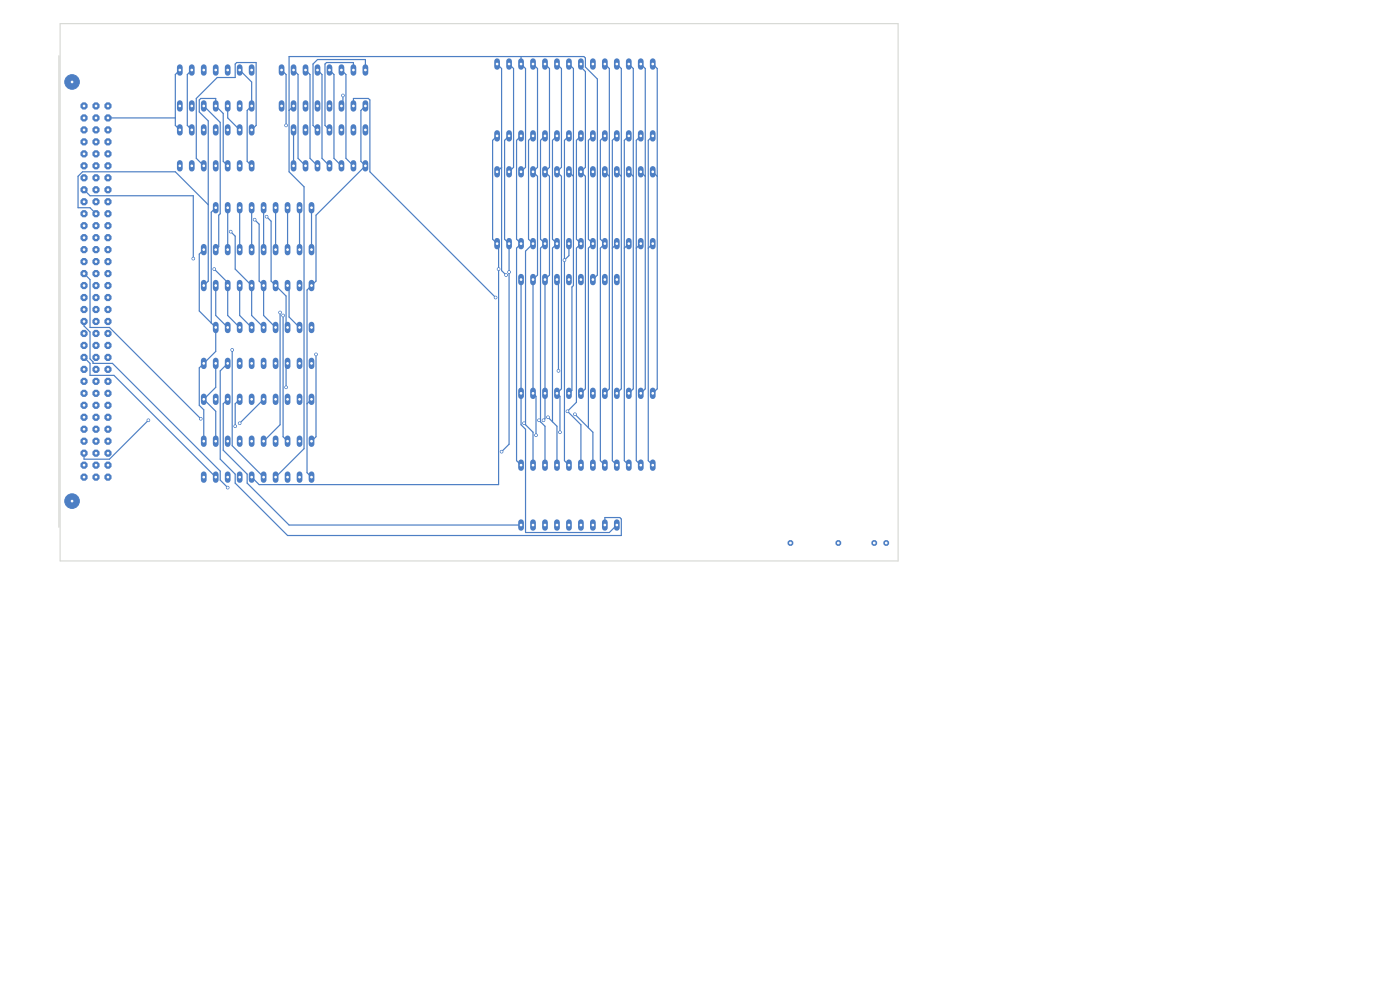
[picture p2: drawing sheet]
<svg xmlns="http://www.w3.org/2000/svg" width="297mm" height="210mm" viewBox="0 0 297 210" stroke-linecap="round" stroke-linejoin="round" font-family="sans-serif">
<g fill="none" stroke="#4d7fc4" stroke-width="1.2">
<path d="M59.7 14.2v1.3M62.3 14.2v1.3M64.8 14.2v1.3M67.4 14.2v1.3M69.9 14.2v1.3M72.4 14.2v1.3M75 14.2v1.3M77.5 14.2v1.3M105.5 13v1.2M108 13v1.2M110.5 13v1.2M113.1 13v1.2"/>
<path d="M115.6 13v1.2M118.2 13v1.2M120.7 13v1.2M123.2 13v1.2M125.8 13v1.2M128.3 13v1.2M130.9 13v1.2M133.4 13v1.2M135.9 13v1.2M138.5 13v1.2M38.1 26.9v1.3M38.1 34.6v1.2"/>
<path d="M40.7 26.9v1.3M40.7 34.6v1.2M43.2 26.9v1.3M43.2 34.6v1.2M45.8 26.9v1.3M45.8 34.6v1.2M48.3 26.9v1.3M48.3 34.6v1.2M50.8 26.9v1.3M50.8 34.6v1.2M53.4 26.9v1.3M53.4 34.6v1.2"/>
<path d="M59.7 21.9v1.2M62.3 21.9v1.2M62.3 26.9v1.3M62.3 34.6v1.2M64.8 21.9v1.2M64.8 26.9v1.3M64.8 34.6v1.2M67.4 21.9v1.2M67.4 26.9v1.3M67.4 34.6v1.2M69.9 21.9v1.2M69.9 26.9v1.3"/>
<path d="M69.9 34.6v1.2M72.4 21.9v1.2M72.4 26.9v1.3M72.4 34.6v1.2M75 21.9v1.2M75 26.9v1.3M75 34.6v1.2M77.5 21.9v1.2M77.5 26.9v1.3M77.5 34.6v1.2M105.5 28.2v1.2M108 28.2v1.2"/>
<path d="M110.5 28.2v1.2M113.1 28.2v1.2M115.6 28.2v1.2M118.2 28.2v1.2M120.7 28.2v1.2M123.2 28.2v1.2M125.8 28.2v1.2M128.3 28.2v1.2M130.9 28.2v1.2M133.4 28.2v1.2M135.9 28.2v1.2M138.5 28.2v1.2"/>
<path d="M110.5 58.7v1.2M113.1 58.7v1.2M115.6 58.7v1.2M118.2 58.7v1.2M120.7 58.7v1.2M123.2 58.7v1.2M125.8 58.7v1.2M128.3 58.7v1.2M130.9 58.7v1.2"/>
</g>
<g fill="#4d7fc4">
<circle cx="177.8" cy="115.2" r=".66"/>
<circle cx="167.7" cy="115.2" r=".66"/>
</g>
<g fill="none" stroke="#4d7fc4" stroke-width="1.2">
<path d="M38.1 14.2v1.3M40.7 14.2v1.3M43.2 14.2v1.3M45.8 14.2v1.3M48.3 14.2v1.3M50.8 14.2v1.3M53.4 14.2v1.3M38.1 21.9v1.2M40.7 21.9v1.2M43.2 21.9v1.2M45.8 21.9v1.2M48.3 21.9v1.2"/>
<path d="M50.8 21.9v1.2M53.4 21.9v1.2M105.5 35.8v1.3M108 35.8v1.3M110.5 35.8v1.3M113.1 35.8v1.3M115.6 35.8v1.3M118.2 35.8v1.3M120.7 35.8v1.3M123.2 35.8v1.3M125.8 35.8v1.3M128.3 35.8v1.3"/>
<path d="M130.9 35.8v1.3M133.4 35.8v1.3M135.9 35.8v1.3M138.5 35.8v1.3M45.8 43.5v1.2M48.3 43.5v1.2M50.8 43.5v1.2M53.4 43.5v1.2M55.9 43.5v1.2M58.5 43.5v1.2M61 43.5v1.2M63.5 43.5v1.2"/>
<path d="M66.1 43.5v1.2M105.5 51.1v1.2M108 51.1v1.2M110.5 51.1v1.2M113.1 51.1v1.2M115.6 51.1v1.2M118.2 51.1v1.2M120.7 51.1v1.2M123.2 51.1v1.2M125.8 51.1v1.2M128.3 51.1v1.2M130.9 51.1v1.2"/>
<path d="M133.4 51.1v1.2M135.9 51.1v1.2M138.5 51.1v1.2M45.8 68.9v1.2M48.3 68.9v1.2M50.8 68.9v1.2M53.4 68.9v1.2M55.9 68.9v1.2M58.5 68.9v1.2M61 68.9v1.2M63.5 68.9v1.2M66.1 68.9v1.2"/>
<path d="M43.2 93v1.2M45.8 93v1.2M48.3 93v1.2M50.8 93v1.2M53.4 93v1.2M55.9 93v1.2M58.5 93v1.2M61 93v1.2M63.5 93v1.2M66.1 93v1.2M43.2 100.6v1.2M45.8 100.6v1.2"/>
<path d="M48.3 100.6v1.2M50.8 100.6v1.2M53.4 100.6v1.2M55.9 100.6v1.2M58.5 100.6v1.2M61 100.6v1.2M63.5 100.6v1.2M66.1 100.6v1.2M110.5 110.8v1.2M113.1 110.8v1.2M115.6 110.8v1.2M118.2 110.8v1.2"/>
<path d="M120.7 110.8v1.2M123.2 110.8v1.2M125.8 110.8v1.2M128.3 110.8v1.2M130.9 110.8v1.2"/>
</g>
<g fill="#4d7fc4">
<circle cx="188" cy="115.2" r=".66"/>
<circle cx="185.5" cy="115.2" r=".66"/>
</g>
<g fill="none" stroke="#4d7fc4" stroke-width="1.2">
<path d="M43.2 52.3v1.3M43.2 60v1.2M45.8 52.3v1.3M45.8 60v1.2M48.3 52.3v1.3M48.3 60v1.2M50.8 52.3v1.3M50.8 60v1.2M53.4 52.3v1.3M53.4 60v1.2M55.9 52.3v1.3M55.9 60v1.2"/>
<path d="M58.5 52.3v1.3M58.5 60v1.2M61 52.3v1.3M61 60v1.2M63.5 52.3v1.3M63.5 60v1.2M66.1 52.3v1.3M66.1 60v1.2M43.2 76.5v1.2M45.8 76.5v1.2M48.3 76.5v1.2M50.8 76.5v1.2"/>
<path d="M53.4 76.5v1.2M55.9 76.5v1.2M58.5 76.5v1.2M61 76.5v1.2M63.5 76.5v1.2M66.1 76.5v1.2M43.2 84.1v1.2M45.8 84.1v1.2M48.3 84.1v1.2M50.8 84.1v1.2M53.4 84.1v1.2M55.9 84.1v1.2"/>
<path d="M58.5 84.1v1.2M61 84.1v1.2M63.5 84.1v1.2M66.1 84.1v1.2M110.5 82.8v1.2M110.5 98.1v1.2M113.1 82.8v1.2M113.1 98.1v1.2M115.6 82.8v1.2M115.6 98.1v1.2M118.2 82.8v1.2M118.2 98.1v1.2"/>
<path d="M120.7 82.8v1.2M120.7 98.1v1.2M123.2 82.8v1.2M123.2 98.1v1.2M125.8 82.8v1.2M125.8 98.1v1.2M128.3 82.8v1.2M128.3 98.1v1.2M130.9 82.8v1.2M130.9 98.1v1.2M133.4 82.8v1.2M133.4 98.1v1.2"/>
<path d="M135.9 82.8v1.2M135.9 98.1v1.2M138.5 82.8v1.2M138.5 98.1v1.2"/>
</g>
<g fill="#4d7fc4" stroke="#4d7fc4" stroke-width=".21">
<circle cx="15.3" cy="106.3" r="1.55"/>
<circle cx="15.3" cy="17.4" r="1.55"/>
</g>
<g fill="#4d7fc4">
<circle cx="17.8" cy="101.2" r=".82"/>
<circle cx="17.8" cy="98.7" r=".82"/>
<circle cx="17.8" cy="96.1" r=".82"/>
<circle cx="17.8" cy="93.6" r=".82"/>
<circle cx="17.8" cy="91.1" r=".82"/>
<circle cx="17.8" cy="88.5" r=".82"/>
<circle cx="17.8" cy="86" r=".82"/>
<circle cx="17.8" cy="83.4" r=".82"/>
<circle cx="17.8" cy="80.9" r=".82"/>
<circle cx="17.8" cy="78.4" r=".82"/>
<circle cx="17.8" cy="75.8" r=".82"/>
<circle cx="17.8" cy="73.3" r=".82"/>
<circle cx="17.8" cy="70.7" r=".82"/>
<circle cx="17.8" cy="68.2" r=".82"/>
<circle cx="17.8" cy="65.7" r=".82"/>
<circle cx="17.8" cy="63.1" r=".82"/>
<circle cx="17.8" cy="60.6" r=".82"/>
<circle cx="17.8" cy="58" r=".82"/>
<circle cx="17.8" cy="55.5" r=".82"/>
<circle cx="17.8" cy="53" r=".82"/>
<circle cx="17.8" cy="50.4" r=".82"/>
<circle cx="17.8" cy="47.9" r=".82"/>
<circle cx="17.8" cy="45.3" r=".82"/>
<circle cx="17.8" cy="42.8" r=".82"/>
<circle cx="17.8" cy="40.3" r=".82"/>
<circle cx="17.8" cy="37.7" r=".82"/>
<circle cx="17.8" cy="35.2" r=".82"/>
<circle cx="17.8" cy="32.6" r=".82"/>
<circle cx="17.8" cy="30.1" r=".82"/>
<circle cx="17.8" cy="27.6" r=".82"/>
<circle cx="17.8" cy="25" r=".82"/>
<circle cx="17.8" cy="22.5" r=".82"/>
<circle cx="20.4" cy="101.2" r=".82"/>
<circle cx="20.4" cy="98.7" r=".82"/>
<circle cx="20.4" cy="96.1" r=".82"/>
<circle cx="20.4" cy="93.6" r=".82"/>
<circle cx="20.4" cy="91.1" r=".82"/>
<circle cx="20.4" cy="88.5" r=".82"/>
<circle cx="20.4" cy="86" r=".82"/>
<circle cx="20.4" cy="83.4" r=".82"/>
<circle cx="20.4" cy="80.9" r=".82"/>
<circle cx="20.4" cy="78.4" r=".82"/>
<circle cx="20.4" cy="75.8" r=".82"/>
<circle cx="20.4" cy="73.3" r=".82"/>
<circle cx="20.4" cy="70.7" r=".82"/>
<circle cx="20.4" cy="68.2" r=".82"/>
<circle cx="20.4" cy="65.7" r=".82"/>
<circle cx="20.4" cy="63.1" r=".82"/>
<circle cx="20.4" cy="60.6" r=".82"/>
<circle cx="20.4" cy="58" r=".82"/>
<circle cx="20.4" cy="55.5" r=".82"/>
<circle cx="20.4" cy="53" r=".82"/>
<circle cx="20.4" cy="50.4" r=".82"/>
<circle cx="20.4" cy="47.9" r=".82"/>
<circle cx="20.4" cy="45.3" r=".82"/>
<circle cx="20.4" cy="42.8" r=".82"/>
<circle cx="20.4" cy="40.3" r=".82"/>
<circle cx="20.4" cy="37.7" r=".82"/>
<circle cx="20.4" cy="35.2" r=".82"/>
<circle cx="20.4" cy="32.6" r=".82"/>
<circle cx="20.4" cy="30.1" r=".82"/>
<circle cx="20.4" cy="27.6" r=".82"/>
<circle cx="20.4" cy="25" r=".82"/>
<circle cx="20.4" cy="22.5" r=".82"/>
<circle cx="22.9" cy="101.2" r=".82"/>
<circle cx="22.9" cy="98.7" r=".82"/>
<circle cx="22.9" cy="96.1" r=".82"/>
<circle cx="22.9" cy="93.6" r=".82"/>
<circle cx="22.9" cy="91.1" r=".82"/>
<circle cx="22.9" cy="88.5" r=".82"/>
<circle cx="22.9" cy="86" r=".82"/>
<circle cx="22.9" cy="83.4" r=".82"/>
<circle cx="22.9" cy="80.9" r=".82"/>
<circle cx="22.9" cy="78.4" r=".82"/>
<circle cx="22.9" cy="75.8" r=".82"/>
<circle cx="22.9" cy="73.3" r=".82"/>
<circle cx="22.9" cy="70.7" r=".82"/>
<circle cx="22.9" cy="68.2" r=".82"/>
<circle cx="22.9" cy="65.7" r=".82"/>
<circle cx="22.9" cy="63.1" r=".82"/>
<circle cx="22.9" cy="60.6" r=".82"/>
<circle cx="22.9" cy="58" r=".82"/>
<circle cx="22.9" cy="55.5" r=".82"/>
<circle cx="22.9" cy="53" r=".82"/>
<circle cx="22.9" cy="50.4" r=".82"/>
<circle cx="22.9" cy="47.9" r=".82"/>
<circle cx="22.9" cy="45.3" r=".82"/>
<circle cx="22.9" cy="42.8" r=".82"/>
<circle cx="22.9" cy="40.3" r=".82"/>
<circle cx="22.9" cy="37.7" r=".82"/>
<circle cx="22.9" cy="35.2" r=".82"/>
<circle cx="22.9" cy="32.6" r=".82"/>
<circle cx="22.9" cy="30.1" r=".82"/>
<circle cx="22.9" cy="27.6" r=".82"/>
<circle cx="22.9" cy="25" r=".82"/>
<circle cx="22.9" cy="22.5" r=".82"/>
</g>
<g fill="#4d7fc4" stroke="#4d7fc4" stroke-width=".21">
<circle cx="60.7" cy="26.6" r=".28"/>
<circle cx="107.4" cy="58.4" r=".28"/>
<circle cx="45.4" cy="57.1" r=".28"/>
<circle cx="48.9" cy="49.1" r=".28"/>
<circle cx="54" cy="46.6" r=".28"/>
<circle cx="56.6" cy="46" r=".28"/>
<circle cx="41" cy="54.9" r=".28"/>
<circle cx="31.5" cy="89.1" r=".28"/>
<circle cx="49.9" cy="90.4" r=".28"/>
<circle cx="50.8" cy="89.8" r=".28"/>
<circle cx="60.7" cy="82.2" r=".28"/>
<circle cx="49.3" cy="74.2" r=".28"/>
<circle cx="48.3" cy="103.4" r=".28"/>
<circle cx="67" cy="75.2" r=".28"/>
<circle cx="60.1" cy="66.9" r=".28"/>
<circle cx="59.4" cy="66.3" r=".28"/>
<circle cx="42.6" cy="88.8" r=".28"/>
<circle cx="122" cy="87.9" r=".28"/>
<circle cx="120.4" cy="87.2" r=".28"/>
<circle cx="119.7" cy="55.2" r=".28"/>
<circle cx="116.3" cy="88.5" r=".28"/>
<circle cx="114.3" cy="89.1" r=".28"/>
<circle cx="111.2" cy="89.8" r=".28"/>
<circle cx="113.7" cy="92.3" r=".28"/>
<circle cx="115.3" cy="89.1" r=".28"/>
<circle cx="118.5" cy="78.7" r=".28"/>
<circle cx="118.8" cy="91.7" r=".28"/>
<circle cx="108" cy="57.7" r=".28"/>
<circle cx="106.4" cy="95.8" r=".28"/>
<circle cx="105.8" cy="57.1" r=".28"/>
<circle cx="72.8" cy="20.3" r=".28"/>
<circle cx="105.1" cy="63.1" r=".28"/>
</g>
<g fill="none" stroke="#4d7fc4" stroke-width=".25">
<path d="M38.1 14.9l-.9 .9v10.8l.9 1M40.7 14.9l-1 .9v10.8l1 1M50.8 14.9l2.6 2.5v5.1l-1 .9v10.8l1 1M59.7 14.9l1 .9v10.8M62.3 14.9l.9 .9v17.8l1.6 1.6M64.8 14.9l1 .9v17.8l1.6 1.6M67.4 14.9l.9 .9v17.8l1.6 1.6M69.9 14.9l.9 .9v17.8l1.6 1.6M72.4 14.9l1 .9v17.8l1.6 1.6M75 14.9v-1.6h-5.7l-.4 .3v13l1 1M77.5 14.9v-2.3h-10.1l-1 1v13l1 1M105.5 13.6l.9 .9v42.9l1 1"/>
<path d="M108 13.6l.9 .9v21l-.9 .9M110.5 12v1.6l1 .9v21l-1 .9M113.1 13.6l.9 .9v21l-.9 .9 .9 1v21l-.9 .9v24.1l.6 .7v8.2M115.6 13.6l1 .9v21l-1 .9 1 1v21l-1 .9v29.5l-.3 .4M118.2 13.6l.9 .9v21l-.9 .9 .9 1v45.1l-.9 .9 .6 .7v7.6M120.7 13.6l.9 .9v46.1l-.3 .3v21.9l-.6 .6M123.2 13.6v.6l1 1v20.3l-1 .9 1 1v45.1l-1 .9M128.3 13.6l1 .9v68l-1 .9M130.9 13.6l.9 .9v68l-.9 .9M133.4 13.6l.9 .9v68l-.9 .9M135.9 13.6l1 .9v68l-1 .9M138.5 13.6l.9 .9v68l-.9 .9"/>
<path d="M22.9 25h14.3M43.2 22.5l3.5 3.5v19.3l-.3 .4v6.6l-.6 .7M48.3 35.2l-.9-1v-10.1l-1.6-1.6v-1.6h-3.2l-.3 .3v2.5l1.9 2v33.9l-1 1M48.3 22.5v2.5l2.5 2.6M53.4 27.6l.9-1v-13.3h-4.1l-.3 .3v2.8h-3.8l-4.5 4.5v12.7l1.6 1.6M62.3 27.6v7.6M62.3 22.5l-1 .9M72.8 20.3v1.9l-.4 .3M75 22.5v-1.6h3.2l.3 .3v15.2l26.6 26.7M77.5 22.5l-.9 .9v10.8l.9 1-10.5 10.5v13.9l-1.9 1.9v38.8l1 .9M105.5 28.8l-1 1v20.9l1.3 1.3v50.8h-50.8l-1.6-1.6M106.4 35.5l-.9 .9"/>
<path d="M108 28.8l-1 1v20.9l1 1v42.5l-1.6 1.6M110.5 28.8l-.9 1v20.9l.9 1-.9 .9v45.1l.9 1M113.1 28.8l-1 1v20.9l1 1-1.6 1.6v36.8M115.6 28.8l-.9 1v20.9l.9 1-.9 .9v36.9M118.2 28.8l-1 1v20.9l1 1-1 .9v36.9M120.7 28.8l-1 1v67.9l1 1M120.7 36.4l.9 1M123.2 28.8l-.9 1v20.9l.9 1-.9 .9v32.7l-1.9 1.9 2.8 2.9v8.6M125.8 28.8l-1 1v20.9l1 1-1 .9v38.1M128.3 28.8l-.9 1v20.9l.9 1-.9 .9v45.1l.9 1M128.3 36.4l1 1M130.9 28.8l-1 1v67.9l1 1"/>
<path d="M130.9 36.4l.9 1M133.4 28.8l-1 1v67.9l1 1M133.4 36.4l.9 1M135.9 28.8l-.9 1v67.9l.9 1M135.9 36.4l1 1M138.5 28.8l-1 1v67.9l1 1M138.5 36.4l.9 1M17.8 40.3l1.3 1.2h21.9v13.4M17.8 58l1.3 1.3v10.2h4.1l19.4 19.3M43.2 53l-.9 .9v12.1l3.5 3.5v5l-3.5 3.5v8l.9 .9v6.7M44.2 43.4l-7-7h-19.7l-.9 1v6.7h2.5l1.3 1.2M45.4 57.1l2.9 2.8v7l2.5 2.6"/>
<path d="M45.8 44.1l-1 .9v23.5M48.3 44.1v8.9M48.9 49.1l1 1v7l3.5 3.5v6.3l2.5 2.6M50.8 44.1v8.9M53.4 44.1v8.9M54 46.6l1 1v12l.9 1v6.3l2.6 2.6M55.9 44.1v8.9M56.6 46l.9 .9v12.7l3.2 3.2v6.3l.3 .4M58.5 44.1v8.9M61 44.1v8.9M63.5 44.1v8.9M66.1 44.1v8.9"/>
<path d="M110.5 59.3v30.8l1 1v21.9h17.8l1.6-1.6M118.2 59.3l.3 .3v19.1M120.7 51.7v2.5l-1 1M125.8 59.3l.9-.9v-41.6l-2.5-2.6v-1.9l-.3-.3h-62.6v24.4l3.2 3.2v55.6l-6 6M130.9 51.7l-1 .9M133.4 51.7l-1 .9M135.9 51.7l-.9 .9M138.5 51.7l-1 .9M17.8 68.2v.9l1.3 1.3v5.7l.6 .7v.3h4.2l22.8 22.8v2l1.6 1.5M17.8 75.8l1.3 1.3v2.5h5.1l21.6 21.6M45.8 60.6v6.3l2.5 2.6M45.8 77.1v5.1l-2.6 2.5 2.6 2.5v6.4"/>
<path d="M48.3 77.1l-1.6 1.6v18.7l3.2 3.2v1.9l11.1 11.1h70.8v-3.5l-.3-.3h-3.2v1.6M49.3 74.2v20.3l6.6 6.7M50.8 60.6v6.3l2.6 2.6M59.4 66.3v23.8l-3.5 3.5M60.1 66.9v25.7l.9 1M61 77.1l-.3 .3v4.8M61 60.6l.3 .3v6.3l2.2 2.3M67 75.2v17.4l-.9 1M31.5 89.2l-8.3 8.2h-5.4v-1.3M48.3 84.7l-.9 1v9.8l5 5.1v1.9l8.9 8.9h49.2M50.8 84.7l-.9 1v4.7M55.9 84.7l-5.1 5.1"/>
<path d="M66.1 84.7l-1 1M111.2 89.8l1.9 1.9v7M114.3 89.2l1.3 1.2v8.3M116.3 88.5l1.9 1.9v8.3M122 87.9l2.8 2.8M124.8 90.7l1 1v7"/>
</g>
<path d="M12.5 11.8v100.1M12.7 5h177.8v114h-177.8z" fill="none" stroke="#d0d2cd" stroke-width=".21"/>
<g fill="#fff" stroke="#fff" stroke-width=".21">
<circle cx="60.7" cy="26.6" r=".13"/>
<circle cx="107.4" cy="58.4" r=".13"/>
<circle cx="45.4" cy="57.1" r=".13"/>
<circle cx="48.9" cy="49.1" r=".13"/>
<circle cx="54" cy="46.6" r=".13"/>
<circle cx="56.6" cy="46" r=".13"/>
<circle cx="41" cy="54.9" r=".13"/>
<circle cx="31.5" cy="89.1" r=".13"/>
<circle cx="49.9" cy="90.4" r=".13"/>
<circle cx="50.8" cy="89.8" r=".13"/>
<circle cx="60.7" cy="82.2" r=".13"/>
<circle cx="49.3" cy="74.2" r=".13"/>
<circle cx="48.3" cy="103.4" r=".13"/>
<circle cx="67" cy="75.2" r=".13"/>
<circle cx="60.1" cy="66.9" r=".13"/>
<circle cx="59.4" cy="66.3" r=".13"/>
<circle cx="42.6" cy="88.8" r=".13"/>
<circle cx="122" cy="87.9" r=".13"/>
<circle cx="120.4" cy="87.2" r=".13"/>
<circle cx="119.7" cy="55.2" r=".13"/>
<circle cx="116.3" cy="88.5" r=".13"/>
<circle cx="114.3" cy="89.1" r=".13"/>
<circle cx="111.2" cy="89.8" r=".13"/>
<circle cx="113.7" cy="92.3" r=".13"/>
<circle cx="115.3" cy="89.1" r=".13"/>
<circle cx="118.5" cy="78.7" r=".13"/>
<circle cx="118.8" cy="91.7" r=".13"/>
<circle cx="108" cy="57.7" r=".13"/>
<circle cx="106.4" cy="95.8" r=".13"/>
<circle cx="105.8" cy="57.1" r=".13"/>
<circle cx="72.8" cy="20.3" r=".13"/>
<circle cx="105.1" cy="63.1" r=".13"/>
<circle cx="110.5" cy="59.3" r=".17"/>
<circle cx="113.1" cy="59.3" r=".17"/>
<circle cx="115.6" cy="59.3" r=".17"/>
<circle cx="118.2" cy="59.3" r=".17"/>
<circle cx="120.7" cy="59.3" r=".17"/>
<circle cx="123.2" cy="59.3" r=".17"/>
<circle cx="125.8" cy="59.3" r=".17"/>
<circle cx="128.3" cy="59.3" r=".17"/>
<circle cx="130.9" cy="59.3" r=".17"/>
<circle cx="38.1" cy="35.2" r=".17"/>
<circle cx="40.7" cy="35.2" r=".17"/>
<circle cx="43.2" cy="35.2" r=".17"/>
<circle cx="45.8" cy="35.2" r=".17"/>
<circle cx="48.3" cy="35.2" r=".17"/>
<circle cx="50.8" cy="35.2" r=".17"/>
<circle cx="53.4" cy="35.2" r=".17"/>
<circle cx="53.4" cy="27.6" r=".17"/>
<circle cx="50.8" cy="27.6" r=".17"/>
<circle cx="48.3" cy="27.6" r=".17"/>
<circle cx="45.8" cy="27.6" r=".17"/>
<circle cx="43.2" cy="27.6" r=".17"/>
<circle cx="40.7" cy="27.6" r=".17"/>
<circle cx="38.1" cy="27.6" r=".17"/>
<circle cx="59.7" cy="22.5" r=".17"/>
<circle cx="62.3" cy="22.5" r=".17"/>
<circle cx="64.8" cy="22.5" r=".17"/>
<circle cx="67.4" cy="22.5" r=".17"/>
<circle cx="69.9" cy="22.5" r=".17"/>
<circle cx="72.4" cy="22.5" r=".17"/>
<circle cx="75" cy="22.5" r=".17"/>
<circle cx="77.5" cy="22.5" r=".17"/>
<circle cx="77.5" cy="14.9" r=".17"/>
<circle cx="75" cy="14.9" r=".17"/>
<circle cx="72.4" cy="14.9" r=".17"/>
<circle cx="69.9" cy="14.9" r=".17"/>
<circle cx="67.4" cy="14.9" r=".17"/>
<circle cx="64.8" cy="14.9" r=".17"/>
<circle cx="62.3" cy="14.9" r=".17"/>
<circle cx="59.7" cy="14.9" r=".17"/>
<circle cx="62.3" cy="35.2" r=".17"/>
<circle cx="64.8" cy="35.2" r=".17"/>
<circle cx="67.4" cy="35.2" r=".17"/>
<circle cx="69.9" cy="35.2" r=".17"/>
<circle cx="72.4" cy="35.2" r=".17"/>
<circle cx="75" cy="35.2" r=".17"/>
<circle cx="77.5" cy="35.2" r=".17"/>
<circle cx="77.5" cy="27.6" r=".17"/>
<circle cx="75" cy="27.6" r=".17"/>
<circle cx="72.4" cy="27.6" r=".17"/>
<circle cx="69.9" cy="27.6" r=".17"/>
<circle cx="67.4" cy="27.6" r=".17"/>
<circle cx="64.8" cy="27.6" r=".17"/>
<circle cx="62.3" cy="27.6" r=".17"/>
<circle cx="105.5" cy="28.8" r=".17"/>
<circle cx="108" cy="28.8" r=".17"/>
<circle cx="110.5" cy="28.8" r=".17"/>
<circle cx="113.1" cy="28.8" r=".17"/>
<circle cx="115.6" cy="28.8" r=".17"/>
<circle cx="118.2" cy="28.8" r=".17"/>
<circle cx="120.7" cy="28.8" r=".17"/>
<circle cx="123.2" cy="28.8" r=".17"/>
<circle cx="125.8" cy="28.8" r=".17"/>
<circle cx="128.3" cy="28.8" r=".17"/>
<circle cx="130.9" cy="28.8" r=".17"/>
<circle cx="133.4" cy="28.8" r=".17"/>
<circle cx="135.9" cy="28.8" r=".17"/>
<circle cx="138.5" cy="28.8" r=".17"/>
<circle cx="138.5" cy="13.6" r=".17"/>
<circle cx="135.9" cy="13.6" r=".17"/>
<circle cx="133.4" cy="13.6" r=".17"/>
<circle cx="130.9" cy="13.6" r=".17"/>
<circle cx="128.3" cy="13.6" r=".17"/>
<circle cx="125.8" cy="13.6" r=".17"/>
<circle cx="123.2" cy="13.6" r=".17"/>
<circle cx="120.7" cy="13.6" r=".17"/>
<circle cx="118.2" cy="13.6" r=".17"/>
<circle cx="115.6" cy="13.6" r=".17"/>
<circle cx="113.1" cy="13.6" r=".17"/>
<circle cx="110.5" cy="13.6" r=".17"/>
<circle cx="108" cy="13.6" r=".17"/>
<circle cx="105.5" cy="13.6" r=".17"/>
<circle cx="177.8" cy="115.2" r=".17"/>
<circle cx="167.7" cy="115.2" r=".17"/>
<circle cx="130.9" cy="111.4" r=".17"/>
<circle cx="128.3" cy="111.4" r=".17"/>
<circle cx="125.8" cy="111.4" r=".17"/>
<circle cx="123.2" cy="111.4" r=".17"/>
<circle cx="120.7" cy="111.4" r=".17"/>
<circle cx="118.2" cy="111.4" r=".17"/>
<circle cx="115.6" cy="111.4" r=".17"/>
<circle cx="113.1" cy="111.4" r=".17"/>
<circle cx="110.5" cy="111.4" r=".17"/>
<circle cx="45.8" cy="44.1" r=".17"/>
<circle cx="48.3" cy="44.1" r=".17"/>
<circle cx="50.8" cy="44.1" r=".17"/>
<circle cx="53.4" cy="44.1" r=".17"/>
<circle cx="55.9" cy="44.1" r=".17"/>
<circle cx="58.5" cy="44.1" r=".17"/>
<circle cx="61" cy="44.1" r=".17"/>
<circle cx="63.5" cy="44.1" r=".17"/>
<circle cx="66.1" cy="44.1" r=".17"/>
<circle cx="43.2" cy="101.2" r=".17"/>
<circle cx="45.8" cy="101.2" r=".17"/>
<circle cx="48.3" cy="101.2" r=".17"/>
<circle cx="50.8" cy="101.2" r=".17"/>
<circle cx="53.4" cy="101.2" r=".17"/>
<circle cx="55.9" cy="101.2" r=".17"/>
<circle cx="58.5" cy="101.2" r=".17"/>
<circle cx="61" cy="101.2" r=".17"/>
<circle cx="63.5" cy="101.2" r=".17"/>
<circle cx="66.1" cy="101.2" r=".17"/>
<circle cx="66.1" cy="93.6" r=".17"/>
<circle cx="63.5" cy="93.6" r=".17"/>
<circle cx="61" cy="93.6" r=".17"/>
<circle cx="58.5" cy="93.6" r=".17"/>
<circle cx="55.9" cy="93.6" r=".17"/>
<circle cx="53.4" cy="93.6" r=".17"/>
<circle cx="50.8" cy="93.6" r=".17"/>
<circle cx="48.3" cy="93.6" r=".17"/>
<circle cx="45.8" cy="93.6" r=".17"/>
<circle cx="43.2" cy="93.6" r=".17"/>
<circle cx="38.1" cy="22.5" r=".17"/>
<circle cx="40.7" cy="22.5" r=".17"/>
<circle cx="43.2" cy="22.5" r=".17"/>
<circle cx="45.8" cy="22.5" r=".17"/>
<circle cx="48.3" cy="22.5" r=".17"/>
<circle cx="50.8" cy="22.5" r=".17"/>
<circle cx="53.4" cy="22.5" r=".17"/>
<circle cx="53.4" cy="14.9" r=".17"/>
<circle cx="50.8" cy="14.9" r=".17"/>
<circle cx="48.3" cy="14.9" r=".17"/>
<circle cx="45.8" cy="14.9" r=".17"/>
<circle cx="43.2" cy="14.9" r=".17"/>
<circle cx="40.7" cy="14.9" r=".17"/>
<circle cx="38.1" cy="14.9" r=".17"/>
<circle cx="105.5" cy="51.7" r=".17"/>
<circle cx="108" cy="51.7" r=".17"/>
<circle cx="110.5" cy="51.7" r=".17"/>
<circle cx="113.1" cy="51.7" r=".17"/>
<circle cx="115.6" cy="51.7" r=".17"/>
<circle cx="118.2" cy="51.7" r=".17"/>
<circle cx="120.7" cy="51.7" r=".17"/>
<circle cx="123.2" cy="51.7" r=".17"/>
<circle cx="125.8" cy="51.7" r=".17"/>
<circle cx="128.3" cy="51.7" r=".17"/>
<circle cx="130.9" cy="51.7" r=".17"/>
<circle cx="133.4" cy="51.7" r=".17"/>
<circle cx="135.9" cy="51.7" r=".17"/>
<circle cx="138.5" cy="51.7" r=".17"/>
<circle cx="138.5" cy="36.4" r=".17"/>
<circle cx="135.9" cy="36.4" r=".17"/>
<circle cx="133.4" cy="36.4" r=".17"/>
<circle cx="130.9" cy="36.4" r=".17"/>
<circle cx="128.3" cy="36.4" r=".17"/>
<circle cx="125.8" cy="36.4" r=".17"/>
<circle cx="123.2" cy="36.4" r=".17"/>
<circle cx="120.7" cy="36.4" r=".17"/>
<circle cx="118.2" cy="36.4" r=".17"/>
<circle cx="115.6" cy="36.4" r=".17"/>
<circle cx="113.1" cy="36.4" r=".17"/>
<circle cx="110.5" cy="36.4" r=".17"/>
<circle cx="108" cy="36.4" r=".17"/>
<circle cx="105.5" cy="36.4" r=".17"/>
<circle cx="45.8" cy="69.5" r=".17"/>
<circle cx="48.3" cy="69.5" r=".17"/>
<circle cx="50.8" cy="69.5" r=".17"/>
<circle cx="53.4" cy="69.5" r=".17"/>
<circle cx="55.9" cy="69.5" r=".17"/>
<circle cx="58.5" cy="69.5" r=".17"/>
<circle cx="61" cy="69.5" r=".17"/>
<circle cx="63.5" cy="69.5" r=".17"/>
<circle cx="66.1" cy="69.5" r=".17"/>
<circle cx="188" cy="115.2" r=".17"/>
<circle cx="185.5" cy="115.2" r=".17"/>
<circle cx="43.2" cy="84.7" r=".17"/>
<circle cx="45.8" cy="84.7" r=".17"/>
<circle cx="48.3" cy="84.7" r=".17"/>
<circle cx="50.8" cy="84.7" r=".17"/>
<circle cx="53.4" cy="84.7" r=".17"/>
<circle cx="55.9" cy="84.7" r=".17"/>
<circle cx="58.5" cy="84.7" r=".17"/>
<circle cx="61" cy="84.7" r=".17"/>
<circle cx="63.5" cy="84.7" r=".17"/>
<circle cx="66.1" cy="84.7" r=".17"/>
<circle cx="66.1" cy="77.1" r=".17"/>
<circle cx="63.5" cy="77.1" r=".17"/>
<circle cx="61" cy="77.1" r=".17"/>
<circle cx="58.5" cy="77.1" r=".17"/>
<circle cx="55.9" cy="77.1" r=".17"/>
<circle cx="53.4" cy="77.1" r=".17"/>
<circle cx="50.8" cy="77.1" r=".17"/>
<circle cx="48.3" cy="77.1" r=".17"/>
<circle cx="45.8" cy="77.1" r=".17"/>
<circle cx="43.2" cy="77.1" r=".17"/>
<circle cx="110.5" cy="98.7" r=".17"/>
<circle cx="113.1" cy="98.7" r=".17"/>
<circle cx="115.6" cy="98.7" r=".17"/>
<circle cx="118.2" cy="98.7" r=".17"/>
<circle cx="120.7" cy="98.7" r=".17"/>
<circle cx="123.2" cy="98.7" r=".17"/>
<circle cx="125.8" cy="98.7" r=".17"/>
<circle cx="128.3" cy="98.7" r=".17"/>
<circle cx="130.9" cy="98.7" r=".17"/>
<circle cx="133.4" cy="98.7" r=".17"/>
<circle cx="135.9" cy="98.7" r=".17"/>
<circle cx="138.5" cy="98.7" r=".17"/>
<circle cx="138.5" cy="83.4" r=".17"/>
<circle cx="135.9" cy="83.4" r=".17"/>
<circle cx="133.4" cy="83.4" r=".17"/>
<circle cx="130.9" cy="83.4" r=".17"/>
<circle cx="128.3" cy="83.4" r=".17"/>
<circle cx="125.8" cy="83.4" r=".17"/>
<circle cx="123.2" cy="83.4" r=".17"/>
<circle cx="120.7" cy="83.4" r=".17"/>
<circle cx="118.2" cy="83.4" r=".17"/>
<circle cx="115.6" cy="83.4" r=".17"/>
<circle cx="113.1" cy="83.4" r=".17"/>
<circle cx="110.5" cy="83.4" r=".17"/>
<circle cx="43.2" cy="60.6" r=".17"/>
<circle cx="45.8" cy="60.6" r=".17"/>
<circle cx="48.3" cy="60.6" r=".17"/>
<circle cx="50.8" cy="60.6" r=".17"/>
<circle cx="53.4" cy="60.6" r=".17"/>
<circle cx="55.9" cy="60.6" r=".17"/>
<circle cx="58.5" cy="60.6" r=".17"/>
<circle cx="61" cy="60.6" r=".17"/>
<circle cx="63.5" cy="60.6" r=".17"/>
<circle cx="66.1" cy="60.6" r=".17"/>
<circle cx="66.1" cy="53" r=".17"/>
<circle cx="63.5" cy="53" r=".17"/>
<circle cx="61" cy="53" r=".17"/>
<circle cx="58.5" cy="53" r=".17"/>
<circle cx="55.9" cy="53" r=".17"/>
<circle cx="53.4" cy="53" r=".17"/>
<circle cx="50.8" cy="53" r=".17"/>
<circle cx="48.3" cy="53" r=".17"/>
<circle cx="45.8" cy="53" r=".17"/>
<circle cx="43.2" cy="53" r=".17"/>
<circle cx="15.3" cy="106.3" r=".18"/>
<circle cx="15.3" cy="17.4" r=".17"/>
<circle cx="17.8" cy="101.2" r=".17"/>
<circle cx="17.8" cy="98.7" r=".17"/>
<circle cx="17.8" cy="96.1" r=".17"/>
<circle cx="17.8" cy="93.6" r=".17"/>
<circle cx="17.8" cy="91.1" r=".17"/>
<circle cx="17.8" cy="88.5" r=".17"/>
<circle cx="17.8" cy="86" r=".17"/>
<circle cx="17.8" cy="83.4" r=".17"/>
<circle cx="17.8" cy="80.9" r=".17"/>
<circle cx="17.8" cy="78.4" r=".17"/>
<circle cx="17.8" cy="75.8" r=".17"/>
<circle cx="17.8" cy="73.3" r=".17"/>
<circle cx="17.8" cy="70.7" r=".17"/>
<circle cx="17.8" cy="68.2" r=".17"/>
<circle cx="17.8" cy="65.7" r=".17"/>
<circle cx="17.8" cy="63.1" r=".17"/>
<circle cx="17.8" cy="60.6" r=".17"/>
<circle cx="17.8" cy="58" r=".17"/>
<circle cx="17.8" cy="55.5" r=".17"/>
<circle cx="17.8" cy="53" r=".17"/>
<circle cx="17.8" cy="50.4" r=".17"/>
<circle cx="17.8" cy="47.9" r=".17"/>
<circle cx="17.8" cy="45.3" r=".17"/>
<circle cx="17.8" cy="42.8" r=".17"/>
<circle cx="17.8" cy="40.3" r=".17"/>
<circle cx="17.8" cy="37.7" r=".17"/>
<circle cx="17.8" cy="35.2" r=".17"/>
<circle cx="17.8" cy="32.6" r=".17"/>
<circle cx="17.8" cy="30.1" r=".17"/>
<circle cx="17.8" cy="27.6" r=".17"/>
<circle cx="17.8" cy="25" r=".17"/>
<circle cx="17.8" cy="22.5" r=".17"/>
<circle cx="20.4" cy="101.2" r=".17"/>
<circle cx="20.4" cy="98.7" r=".17"/>
<circle cx="20.4" cy="96.1" r=".17"/>
<circle cx="20.4" cy="93.6" r=".17"/>
<circle cx="20.4" cy="91.1" r=".17"/>
<circle cx="20.4" cy="88.5" r=".17"/>
<circle cx="20.4" cy="86" r=".17"/>
<circle cx="20.4" cy="83.4" r=".17"/>
<circle cx="20.4" cy="80.9" r=".17"/>
<circle cx="20.4" cy="78.4" r=".17"/>
<circle cx="20.4" cy="75.8" r=".17"/>
<circle cx="20.4" cy="73.3" r=".17"/>
<circle cx="20.4" cy="70.7" r=".17"/>
<circle cx="20.4" cy="68.2" r=".17"/>
<circle cx="20.4" cy="65.7" r=".17"/>
<circle cx="20.4" cy="63.1" r=".17"/>
<circle cx="20.4" cy="60.6" r=".17"/>
<circle cx="20.4" cy="58" r=".17"/>
<circle cx="20.4" cy="55.5" r=".17"/>
<circle cx="20.4" cy="53" r=".17"/>
<circle cx="20.4" cy="50.4" r=".17"/>
<circle cx="20.4" cy="47.9" r=".17"/>
<circle cx="20.4" cy="45.3" r=".17"/>
<circle cx="20.4" cy="42.8" r=".17"/>
<circle cx="20.4" cy="40.3" r=".17"/>
<circle cx="20.4" cy="37.7" r=".17"/>
<circle cx="20.4" cy="35.2" r=".17"/>
<circle cx="20.4" cy="32.6" r=".17"/>
<circle cx="20.4" cy="30.1" r=".17"/>
<circle cx="20.4" cy="27.6" r=".17"/>
<circle cx="20.4" cy="25" r=".17"/>
<circle cx="20.4" cy="22.5" r=".17"/>
<circle cx="22.9" cy="101.2" r=".17"/>
<circle cx="22.9" cy="98.7" r=".17"/>
<circle cx="22.9" cy="96.1" r=".17"/>
<circle cx="22.9" cy="93.6" r=".17"/>
<circle cx="22.9" cy="91.1" r=".17"/>
<circle cx="22.9" cy="88.5" r=".17"/>
<circle cx="22.9" cy="86" r=".17"/>
<circle cx="22.9" cy="83.4" r=".17"/>
<circle cx="22.9" cy="80.9" r=".17"/>
<circle cx="22.9" cy="78.4" r=".17"/>
<circle cx="22.9" cy="75.8" r=".17"/>
<circle cx="22.9" cy="73.3" r=".17"/>
<circle cx="22.9" cy="70.7" r=".17"/>
<circle cx="22.9" cy="68.2" r=".17"/>
<circle cx="22.9" cy="65.7" r=".17"/>
<circle cx="22.9" cy="63.1" r=".17"/>
<circle cx="22.9" cy="60.6" r=".17"/>
<circle cx="22.9" cy="58" r=".17"/>
<circle cx="22.9" cy="55.5" r=".17"/>
<circle cx="22.9" cy="53" r=".17"/>
<circle cx="22.9" cy="50.4" r=".17"/>
<circle cx="22.9" cy="47.9" r=".17"/>
<circle cx="22.9" cy="45.3" r=".17"/>
<circle cx="22.9" cy="42.8" r=".17"/>
<circle cx="22.9" cy="40.3" r=".17"/>
<circle cx="22.9" cy="37.7" r=".17"/>
<circle cx="22.9" cy="35.2" r=".17"/>
<circle cx="22.9" cy="32.6" r=".17"/>
<circle cx="22.9" cy="30.1" r=".17"/>
<circle cx="22.9" cy="27.6" r=".17"/>
<circle cx="22.9" cy="25" r=".17"/>
<circle cx="22.9" cy="22.5" r=".17"/>
</g>
</svg>
